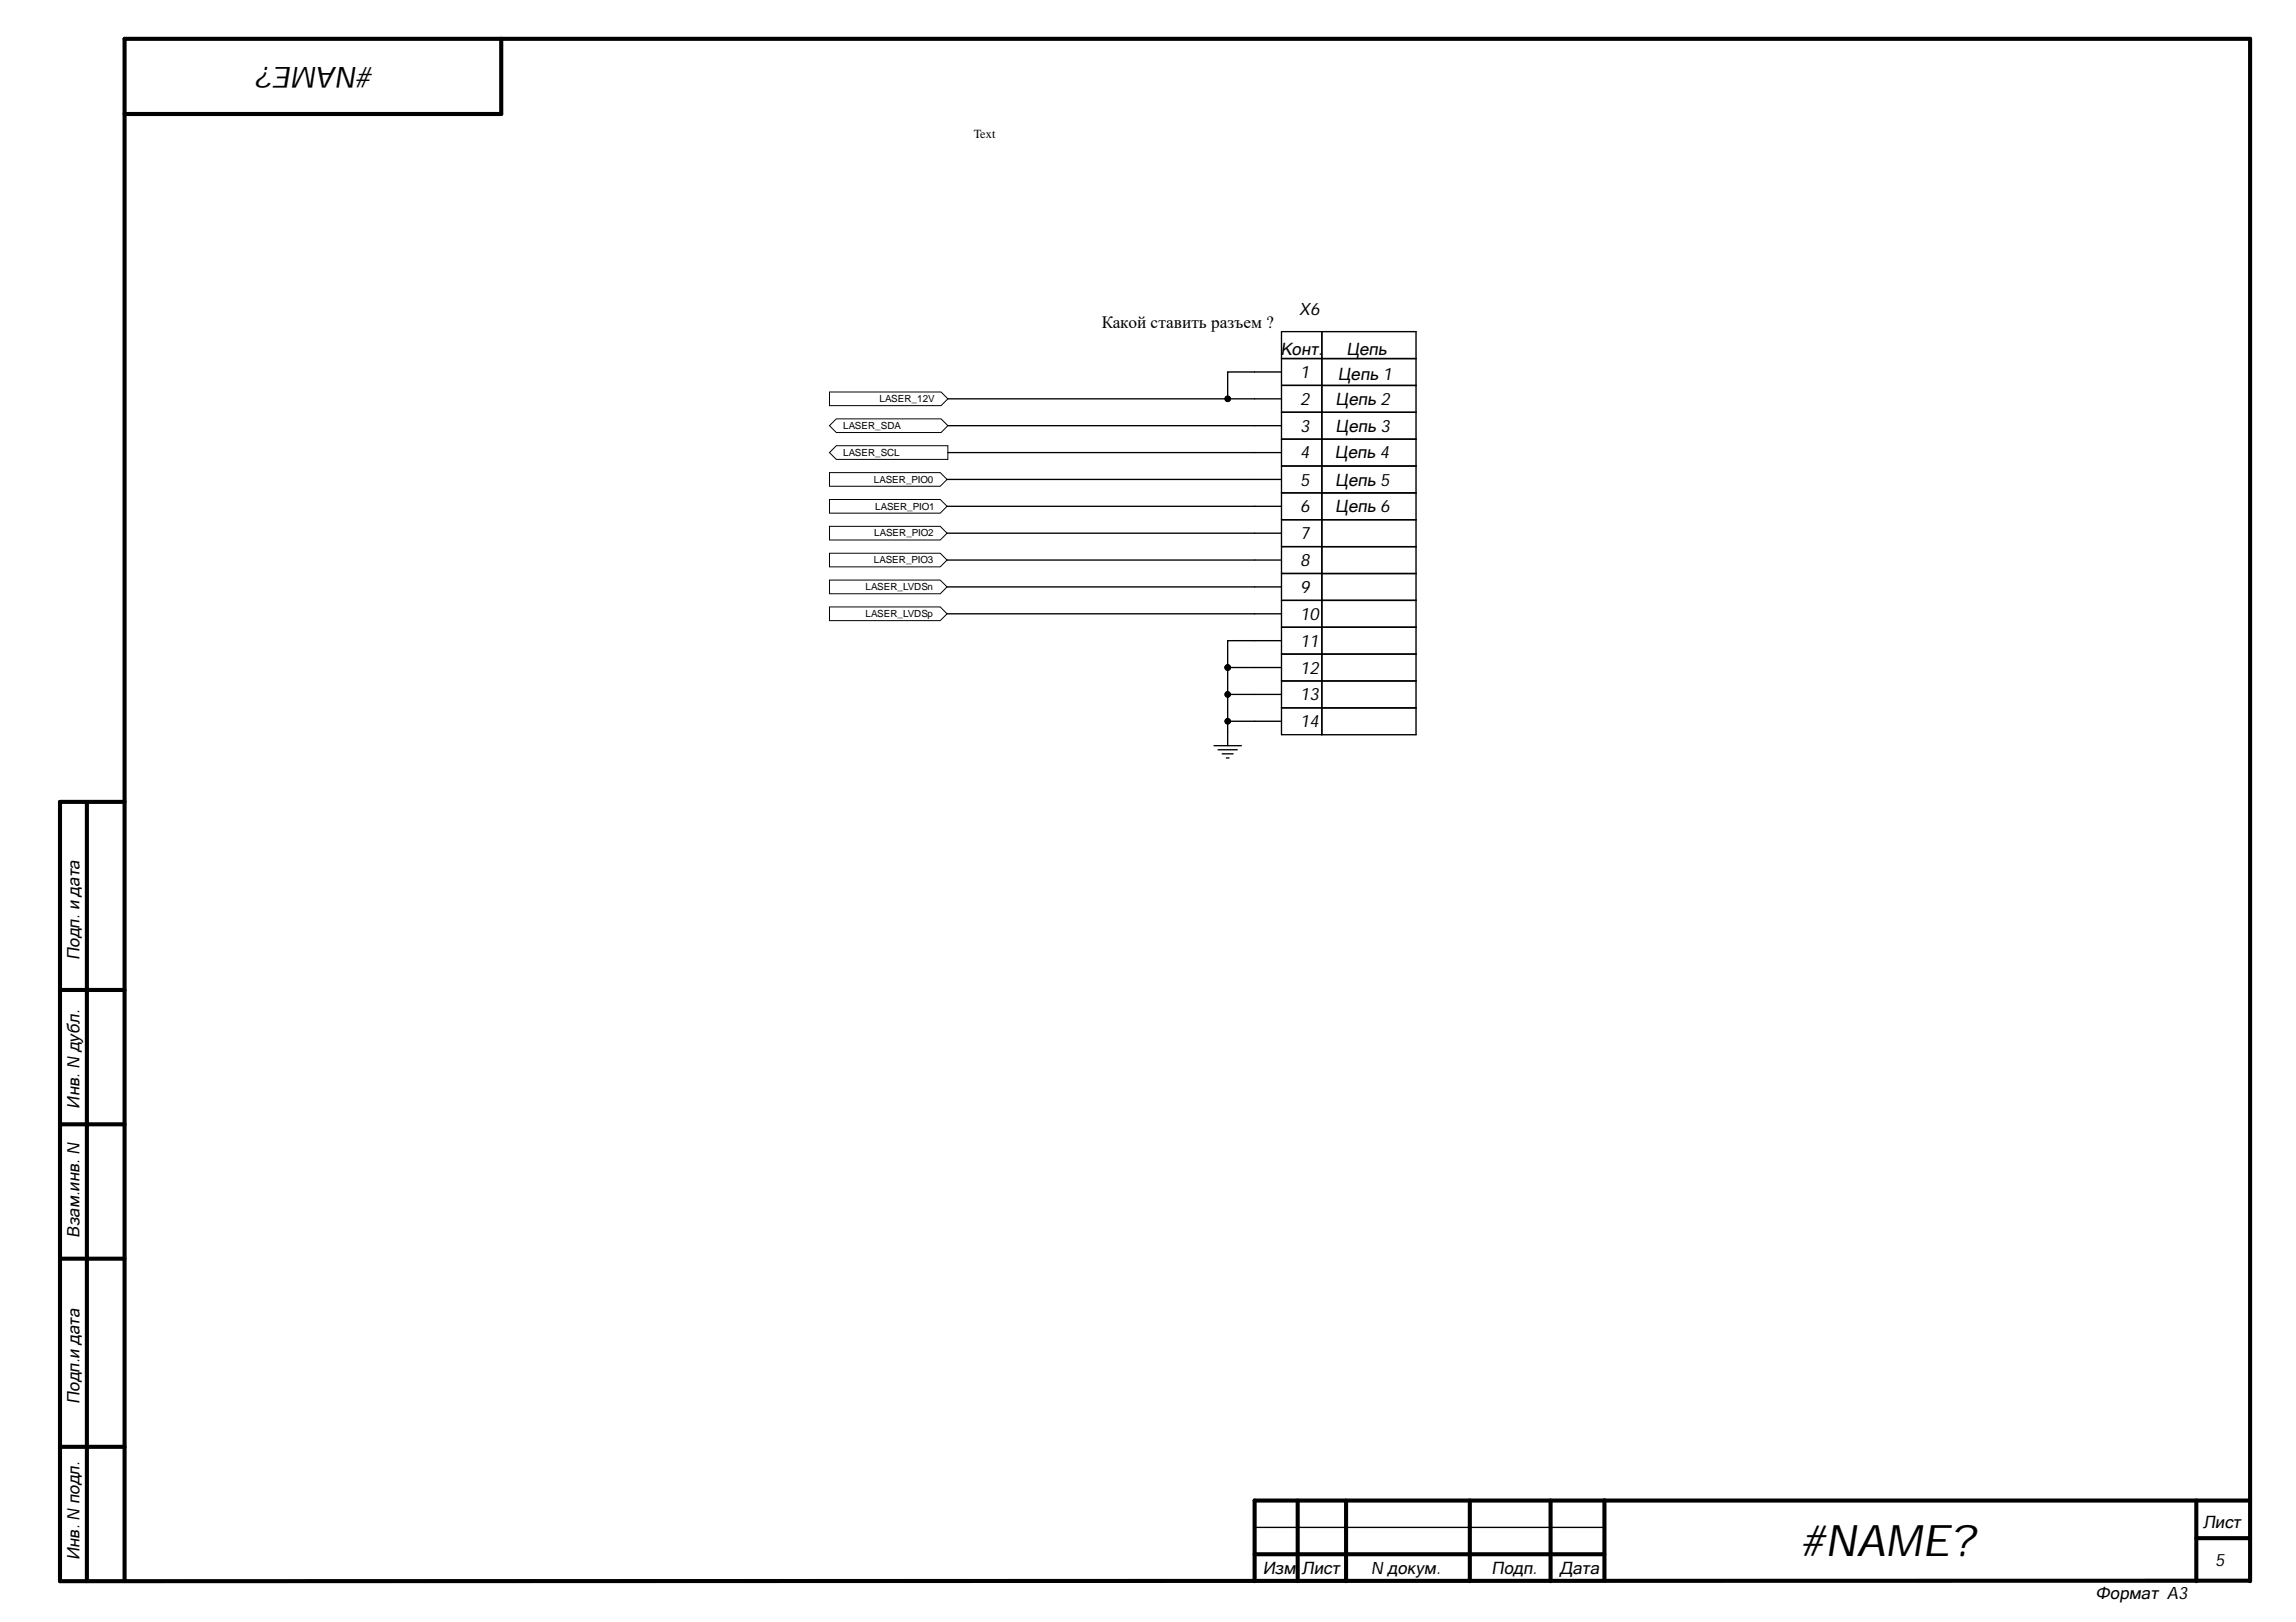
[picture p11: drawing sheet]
<svg xmlns="http://www.w3.org/2000/svg" width="297mm" height="210mm" viewBox="0 0 297 210" stroke-linecap="round" stroke-linejoin="round" font-family="sans-serif">
<defs><g id="words">
<text font-size="5.7" x="233" y="201.3">#NAME?</text>
<text font-size="3.8" x="48.3" y="8.6" transform="rotate(-180 48.3 8.6)">#NAME?</text>
<g font-size="2.2">
<text x="168.1" y="40.7">X6</text>
<text x="142.5" y="42.4">Какой ставить разъем ?</text>
<text x="165.6" y="45.9">Конт.</text>
<text x="174.2" y="45.9">Цепь</text>
<text x="168.2" y="48.9">1</text>
<text x="168.2" y="52.4">2</text>
<text x="172.8" y="52.4">Цепь 2</text>
<text x="173.1" y="49.1">Цепь 1</text>
<text x="168.2" y="55.9">3</text>
<text x="168.2" y="59.3">4</text>
<text x="172.7" y="59.3">Цепь 4</text>
<text x="172.8" y="55.9">Цепь 3</text>
<text x="168.2" y="62.8">5</text>
<text x="172.7" y="62.8">Цепь 5</text>
<text x="168.2" y="66.3">6</text>
<text x="168.2" y="69.8">7</text>
<text x="172.7" y="66.3">Цепь 6</text>
<text x="168.2" y="73.2">8</text>
<text x="168.2" y="76.7">9</text>
<text x="168.2" y="80.2">10</text>
<text x="168.2" y="83.7">11</text>
<text x="168.2" y="87.2">12</text>
<text x="168.2" y="90.6">13</text>
<text x="168.2" y="94.1">14</text>
<text x="10.3" y="124.3" transform="rotate(-90 10.3 124.3)">Подп. и дата</text>
<text x="10.3" y="143.5" transform="rotate(-90 10.3 143.5)">Инв. N дубл.</text>
<text x="10.3" y="160.2" transform="rotate(-90 10.3 160.2)">Взам.инв. N</text>
<text x="10.3" y="181.7" transform="rotate(-90 10.3 181.7)">Подп.и дата</text>
<text x="285" y="197.7">Лист</text>
<text x="10.3" y="201.9" transform="rotate(-90 10.3 201.9)">Инв. N подл.</text>
<text x="163.4" y="203.6">Изм.</text>
<text x="168.4" y="203.6">Лист</text>
<text x="177.4" y="203.6">N докум.</text>
<text x="193" y="203.6">Подп.</text>
<text x="201.8" y="203.6">Дата</text>
<text x="286.6" y="202.6">5</text>
<text x="271.1" y="206.9">Формат A3</text>
</g>
<text font-size="1.6" x="126" y="17.8">Text</text>
<g font-size="1.3">
<text x="113.8" y="52.1">LASER_12V</text>
<text x="109.1" y="55.5">LASER_SDA</text>
<text x="109.1" y="59">LASER_SCL</text>
<text x="113.1" y="62.5">LASER_PIO0</text>
<text x="113.2" y="66">LASER_PIO1</text>
<text x="113.1" y="69.4">LASER_PIO2</text>
<text x="112" y="76.4">LASER_LVDSn</text>
<text x="113.1" y="72.9">LASER_PIO3</text>
<text x="112" y="79.9">LASER_LVDSp</text>
</g>
</g></defs>
<g fill="none" stroke="#000" stroke-width=".53">
<path d="M64.8 5v9.8h-48.7M7.8 103.8v100.8h283.3M7.8 103.8h8.3M11.2 103.8v100.8M7.8 128.1h8.3M7.8 145.5h8.3M7.8 162.9h8.3M7.8 187.2h8.3M167.9 194.2v10.4M174.1 194.2v10.4M190.2 194.2v10.4M200.6 194.2v10.4"/>
<path d="M207.6 194.1v10.5M284.1 194.2v10.4M284.1 199.1h7M291.1 194.2h-128.8v10.4M16.1 204.6v-199.6h275v199.6M162.3 201.1h45.3"/>
</g>
<g fill="none" stroke="#000" stroke-width=".18">
<path d="M171 46.4h12.2M171 42.9h12.2v52.2h-12.2M171 49.9h12.2M171 53.4h12.2M171 56.8h12.2M171 60.3h12.2M171 63.8h12.2M171 67.3h12.2M171 70.7h12.2M171 74.2h12.2M171 77.7h12.2M171 81.2h12.2"/>
<path d="M171 84.6h12.2M171 88.1h12.2M171 91.6h12.2M162.3 197.7h45.3"/>
</g>
<g fill="none" stroke="#000" stroke-width=".17">
<path d="M162.3 48.1h3.5M162.3 51.6h3.5M162.3 55.1h3.5M162.3 58.6h3.5M165.8 46.4h5.2M165.8 42.9h5.2v52.2h-5.2zM165.8 49.9h5.2M165.8 53.4h5.2M165.8 56.8h5.2M162.3 62h3.5M162.3 65.5h3.5M162.3 69h3.5"/>
<path d="M162.3 72.5h3.5M162.3 76h3.5M162.3 79.4h3.5M165.8 60.3h5.2M165.8 63.8h5.2M165.8 67.3h5.2M165.8 70.7h5.2M165.8 74.2h5.2M165.8 77.7h5.2M162.3 82.9h3.5M162.3 86.4h3.5M162.3 89.9h3.5"/>
<path d="M162.3 93.3h3.5M165.8 81.2h5.2M165.8 84.6h5.2M165.8 88.1h5.2M165.8 91.6h5.2"/>
</g>
<path d="M107.3 55.1l.9-.9h13.5l.9 .9-.9 .9h-13.5z" fill-rule="evenodd" fill="#fff"/>
<path d="M107.3 55.1l.9-.9h13.5l.9 .9-.9 .9h-13.5z" fill="none" stroke="#000" stroke-width=".13"/>
<path d="M107.3 50.7h14.4l.9 .9-.9 .9h-14.4z" fill-rule="evenodd" fill="#fff"/>
<path d="M107.3 50.7h14.4l.9 .9-.9 .9h-14.4z" fill="none" stroke="#000" stroke-width=".13"/>
<path d="M107.3 61.2h14.3l.9 .8-.9 .9h-14.3z" fill-rule="evenodd" fill="#fff"/>
<path d="M107.3 61.2h14.3l.9 .8-.9 .9h-14.3z" fill="none" stroke="#000" stroke-width=".13"/>
<path d="M107.3 64.6h14.3l.9 .9-.9 .9h-14.3z" fill-rule="evenodd" fill="#fff"/>
<path d="M107.3 64.6h14.3l.9 .9-.9 .9h-14.3z" fill="none" stroke="#000" stroke-width=".13"/>
<path d="M107.3 68.1h14.3l.9 .9-.9 .9h-14.3z" fill-rule="evenodd" fill="#fff"/>
<path d="M107.3 68.1h14.3l.9 .9-.9 .9h-14.3z" fill="none" stroke="#000" stroke-width=".13"/>
<path d="M107.3 71.6h14.3l.9 .9-.9 .9h-14.3z" fill-rule="evenodd" fill="#fff"/>
<path d="M107.3 71.6h14.3l.9 .9-.9 .9h-14.3z" fill="none" stroke="#000" stroke-width=".13"/>
<path d="M107.3 75.1h14.3l.9 .9-.9 .8h-14.3z" fill-rule="evenodd" fill="#fff"/>
<path d="M107.3 75.1h14.3l.9 .9-.9 .8h-14.3z" fill="none" stroke="#000" stroke-width=".13"/>
<path d="M107.3 78.5h14.3l.9 .9-.9 .9h-14.3z" fill-rule="evenodd" fill="#fff"/>
<path d="M107.3 78.5h14.3l.9 .9-.9 .9h-14.3z" fill="none" stroke="#000" stroke-width=".13"/>
<path d="M108.2 57.7h14.4v1.8h-14.4l-.9-.9z" fill-rule="evenodd" fill="#fff"/>
<g fill="none" stroke="#000" stroke-width=".13">
<path d="M108.2 57.7h14.4v1.8h-14.4l-.9-.9z"/>
<circle cx="158.8" cy="51.6" r=".35"/>
<circle cx="158.8" cy="89.9" r=".35"/>
<circle cx="158.8" cy="93.3" r=".35"/>
<circle cx="158.8" cy="86.4" r=".35"/>
</g>
<g fill="none" stroke="#000" stroke-width=".17">
<path d="M122.6 58.6h39.7M122.6 55.1h39.7M122.6 51.6h39.7M162.3 48.1h-3.5v3.5M122.5 79.4h39.8M122.5 76h39.8M122.5 72.5h39.8M122.5 69h39.8M122.5 65.5h39.8M122.5 62h39.8M157.1 96.5h3.5M157.6 97h2.5"/>
<path d="M158.1 97.6h1.4M158.7 98.1h.3M158.8 93.3h3.5M158.8 89.9h3.5M158.8 86.4v10.1M158.8 86.4h3.5M162.3 82.9h-3.5v3.5"/>
</g>
<g fill="#000">
<circle cx="158.8" cy="51.6" r=".35"/>
<circle cx="158.8" cy="89.9" r=".35"/>
<circle cx="158.8" cy="93.3" r=".35"/>
<circle cx="158.8" cy="86.4" r=".35"/>
</g>
<use href="#words"/>
</svg>
